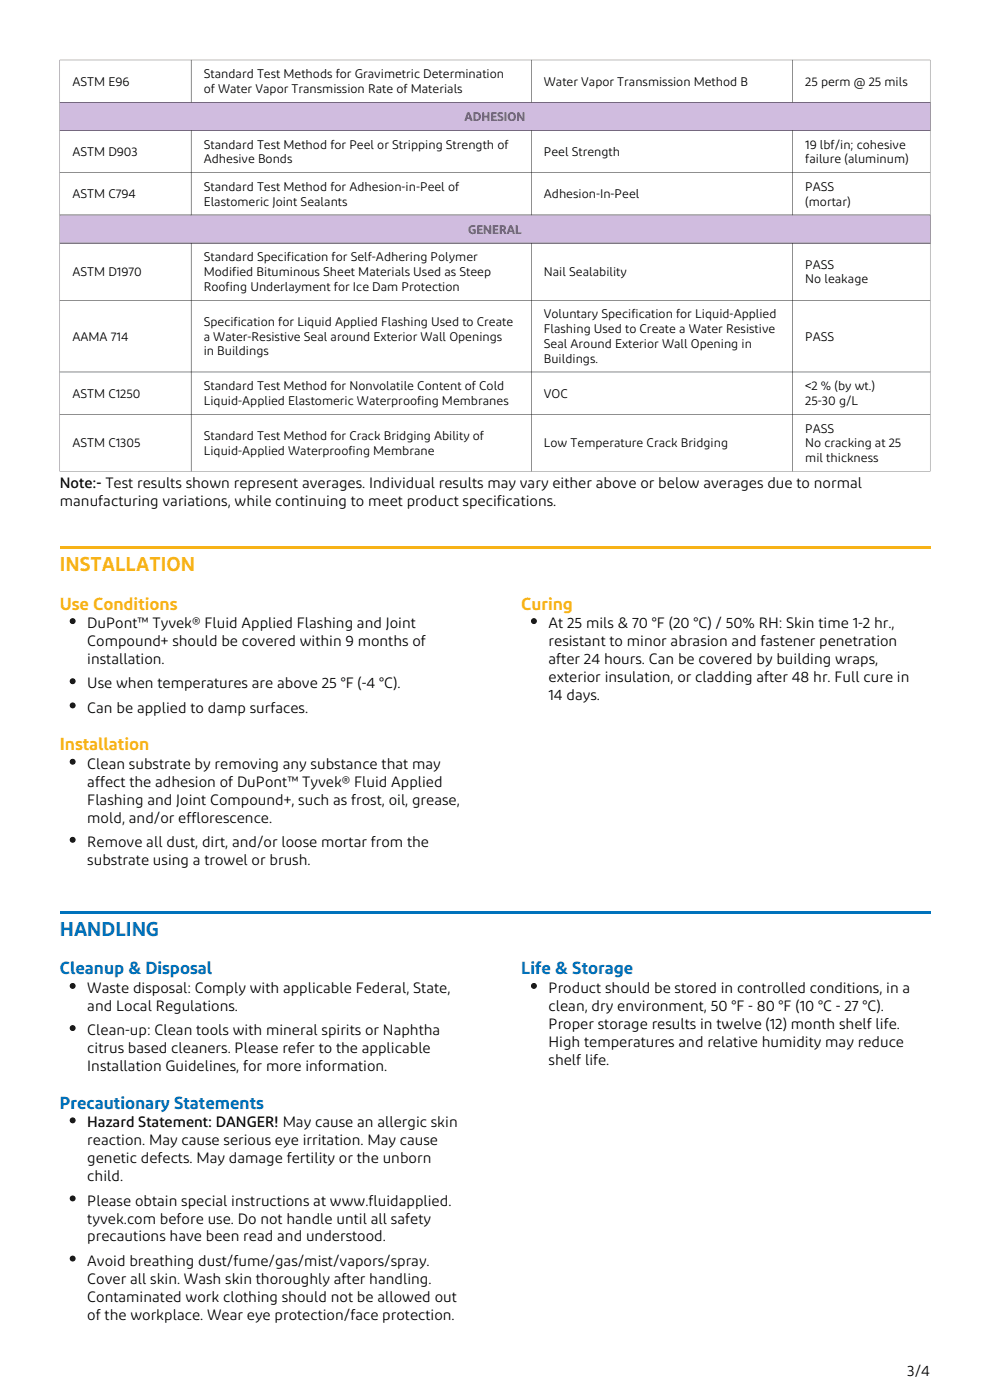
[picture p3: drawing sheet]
<svg xmlns="http://www.w3.org/2000/svg" width="210mm" height="297mm" viewBox="0 0 210 297" stroke-linecap="round" stroke-linejoin="round" font-family="sans-serif">
<defs><g id="words">
<text font-size="4.2" fill="#f7b217" x="12.7" y="121.1">INSTALLATION</text>
<text font-size="4.2" fill="#0072bc" x="12.7" y="198.5">HANDLING</text>
<g font-size="3.7" fill="#f7b217">
<text x="12.7" y="129.3">Use Conditions</text>
<text x="110.5" y="129.3">Curing</text>
<text x="12.7" y="159.1">Installation</text>
</g>
<g font-size="3.7" fill="#0072bc">
<text x="12.7" y="206.7">Cleanup &amp; Disposal</text>
<text x="110.5" y="206.7">Life &amp; Storage</text>
<text x="12.7" y="235.2">Precautionary Statements</text>
</g>
<g font-size="3.2">
<text x="12.7" y="103.6">Note:- Test results shown represent averages. Individual results may vary either above or below averages due to normal</text>
<text x="12.7" y="107.4">manufacturing variations, while continuing to meet product specifications.</text>
<text x="18.5" y="133.3">DuPont™ Tyvek® Fluid Applied Flashing and Joint</text>
<text x="18.5" y="137.1">Compound+ should be covered within 9 months of</text>
<text x="116.4" y="133.3">At 25 mils &amp; 70 °F (20 °C) / 50% RH: Skin time 1-2 hr.,</text>
<text x="116.4" y="137.1">resistant to minor abrasion and fastener penetration</text>
<text x="18.5" y="140.9">installation.</text>
<text x="116.4" y="140.9">after 24 hours. Can be covered by building wraps,</text>
<text x="18.5" y="146">Use when temperatures are above 25 °F (-4 °C).</text>
<text x="116.4" y="144.7">exterior insulation, or cladding after 48 hr. Full cure in</text>
<text x="116.4" y="148.5">14 days.</text>
<text x="18.5" y="151.2">Can be applied to damp surfaces.</text>
<text x="18.5" y="163.1">Clean substrate by removing any substance that may</text>
<text x="18.5" y="166.9">affect the adhesion of DuPont™ Tyvek® Fluid Applied</text>
<text x="18.5" y="170.7">Flashing and Joint Compound+, such as frost, oil, grease,</text>
<text x="18.5" y="174.5">mold, and/or efflorescence.</text>
<text x="18.5" y="179.7">Remove all dust, dirt, and/or loose mortar from the</text>
<text x="18.5" y="183.5">substrate using a trowel or brush.</text>
<text x="18.5" y="210.7">Waste disposal: Comply with applicable Federal, State,</text>
<text x="18.5" y="214.5">and Local Regulations.</text>
<text x="116.4" y="210.7">Product should be stored in controlled conditions, in a</text>
<text x="116.4" y="214.5">clean, dry environment, 50 °F - 80 °F (10 °C - 27 °C).</text>
<text x="18.5" y="219.6">Clean-up: Clean tools with mineral spirits or Naphtha</text>
<text x="116.4" y="218.3">Proper storage results in twelve (12) month shelf life.</text>
<text x="18.5" y="223.4">citrus based cleaners. Please refer to the applicable</text>
<text x="18.5" y="227.2">Installation Guidelines, for more information.</text>
<text x="116.4" y="222.1">High temperatures and relative humidity may reduce</text>
<text x="116.4" y="225.9">shelf life.</text>
<text x="18.5" y="239.2">Hazard Statement: DANGER! May cause an allergic skin</text>
<text x="18.5" y="243">reaction. May cause serious eye irritation. May cause</text>
<text x="18.5" y="246.8">genetic defects. May damage fertility or the unborn</text>
<text x="18.5" y="250.6">child.</text>
<text x="18.5" y="255.7">Please obtain special instructions at www.fluidapplied.</text>
<text x="18.5" y="259.6">tyvek.com before use. Do not handle until all safety</text>
<text x="18.5" y="263.4">precautions have been read and understood.</text>
<text x="18.5" y="268.5">Avoid breathing dust/fume/gas/mist/vapors/spray.</text>
<text x="18.5" y="272.3">Cover all skin. Wash skin thoroughly after handling.</text>
<text x="18.5" y="276.1">Contaminated work clothing should not be allowed out</text>
<text x="18.5" y="279.9">of the workplace. Wear eye protection/face protection.</text>
<text x="192.4" y="291.8">3/4</text>
</g>
<g font-size="2.6">
<text x="43.2" y="16.6">Standard Test Methods for Gravimetric Determination</text>
<text x="15.4" y="18.2">ASTM E96</text>
<text x="43.2" y="19.7">of Water Vapor Transmission Rate of Materials</text>
<text x="115.4" y="18.2">Water Vapor Transmission Method B</text>
<text x="170.8" y="18.2">25 perm @ 25 mils</text>
<text x="15.4" y="33.1">ASTM D903</text>
<text x="43.2" y="31.5">Standard Test Method for Peel or Stripping Strength of</text>
<text x="43.2" y="34.7">Adhesive Bonds</text>
<text x="115.4" y="33.1">Peel Strength</text>
<text x="170.8" y="31.5">19 lbf/in; cohesive</text>
<text x="170.8" y="34.7">failure (aluminum)</text>
<text x="43.2" y="40.5">Standard Test Method for Adhesion-in-Peel of</text>
<text x="170.8" y="40.5">PASS</text>
<text x="15.4" y="42.1">ASTM C794</text>
<text x="43.2" y="43.6">Elastomeric Joint Sealants</text>
<text x="115.4" y="42.1">Adhesion-In-Peel</text>
<text x="170.8" y="43.6">(mortar)</text>
<text x="15.4" y="58.6">ASTM D1970</text>
<text x="43.2" y="55.4">Standard Specification for Self-Adhering Polymer</text>
<text x="43.2" y="58.6">Modified Bituminous Sheet Materials Used as Steep</text>
<text x="115.4" y="58.6">Nail Sealability</text>
<text x="170.8" y="57">PASS</text>
<text x="43.2" y="61.7">Roofing Underlayment for Ice Dam Protection</text>
<text x="170.8" y="60.1">No leakage</text>
<text x="43.2" y="69.1">Specification for Liquid Applied Flashing Used to Create</text>
<text x="115.4" y="67.5">Voluntary Specification for Liquid-Applied</text>
<text x="115.4" y="70.7">Flashing Used to Create a Water Resistive</text>
<text x="15.4" y="72.2">AAMA 714</text>
<text x="43.2" y="72.2">a Water-Resistive Seal around Exterior Wall Openings</text>
<text x="43.2" y="75.4">in Buildings</text>
<text x="115.4" y="73.8">Seal Around Exterior Wall Opening in</text>
<text x="115.4" y="77">Buildings.</text>
<text x="170.8" y="72.2">PASS</text>
<text x="43.2" y="82.8">Standard Test Method for Nonvolatile Content of Cold</text>
<text x="170.8" y="82.8">&lt;2 % (by wt.)</text>
<text x="15.4" y="84.3">ASTM C1250</text>
<text x="43.2" y="85.9">Liquid-Applied Elastomeric Waterproofing Membranes</text>
<text x="115.4" y="84.3">VOC</text>
<text x="170.8" y="85.9">25-30 g/L</text>
<text x="15.4" y="94.9">ASTM C1305</text>
<text x="43.2" y="93.3">Standard Test Method for Crack Bridging Ability of</text>
<text x="115.4" y="94.9">Low Temperature Crack Bridging</text>
<text x="170.8" y="91.8">PASS</text>
<text x="170.8" y="94.9">No cracking at 25</text>
<text x="43.2" y="96.5">Liquid-Applied Waterproofing Membrane</text>
<text x="170.8" y="98">mil thickness</text>
</g>
<g font-size="2.6" fill="#6f2b8e">
<text x="98.6" y="25.7">ADHESION</text>
<text x="99.3" y="49.6">GENERAL</text>
</g>
</g></defs>
<g fill="#000">
<circle cx="15.4" cy="218.1" r=".62"/>
<circle cx="15.4" cy="209.2" r=".62"/>
<circle cx="113.3" cy="209.2" r=".62"/>
<circle cx="15.4" cy="237.7" r=".62"/>
<circle cx="15.4" cy="254.2" r=".62"/>
<circle cx="15.4" cy="267" r=".62"/>
</g>
<path d="M12.7 193.2h184.6v.5h-184.6z" fill="#0072bc"/>
<g fill="#000">
<circle cx="15.4" cy="131.8" r=".62"/>
<circle cx="113.3" cy="131.8" r=".62"/>
<circle cx="15.4" cy="144.5" r=".62"/>
<circle cx="15.4" cy="149.7" r=".62"/>
<circle cx="15.4" cy="178.2" r=".62"/>
<circle cx="15.4" cy="161.6" r=".62"/>
</g>
<path d="M12.7 115.8h184.6v.6h-184.6z" fill="#f7b217"/>
<g fill="#d0bcdf">
<path d="M12.7 21.7h184.6v6h-184.6z"/>
<path d="M12.7 45.6h184.6v6h-184.6z"/>
</g>
<g fill="none" stroke="#000" stroke-width=".21">
<path d="M12.7 12.7h184.6M12.7 12.7v87.3M40.5 12.7v9M112.7 12.7v9M168.1 12.7v9M197.3 12.7v87.3M12.7 21.7h184.6M12.7 27.7h184.6M12.7 36.6h184.6M40.5 27.6v18M112.7 27.6v18M168.1 27.6v18"/>
<path d="M12.7 45.6h184.6M12.7 51.6h184.6M40.5 51.5v48.5M112.7 51.5v48.5M168.1 51.5v48.5M12.7 63.7h184.6M12.7 78.9h184.6M12.7 87.9h184.6M12.7 100h184.6"/>
</g>
<use href="#words"/>
</svg>
